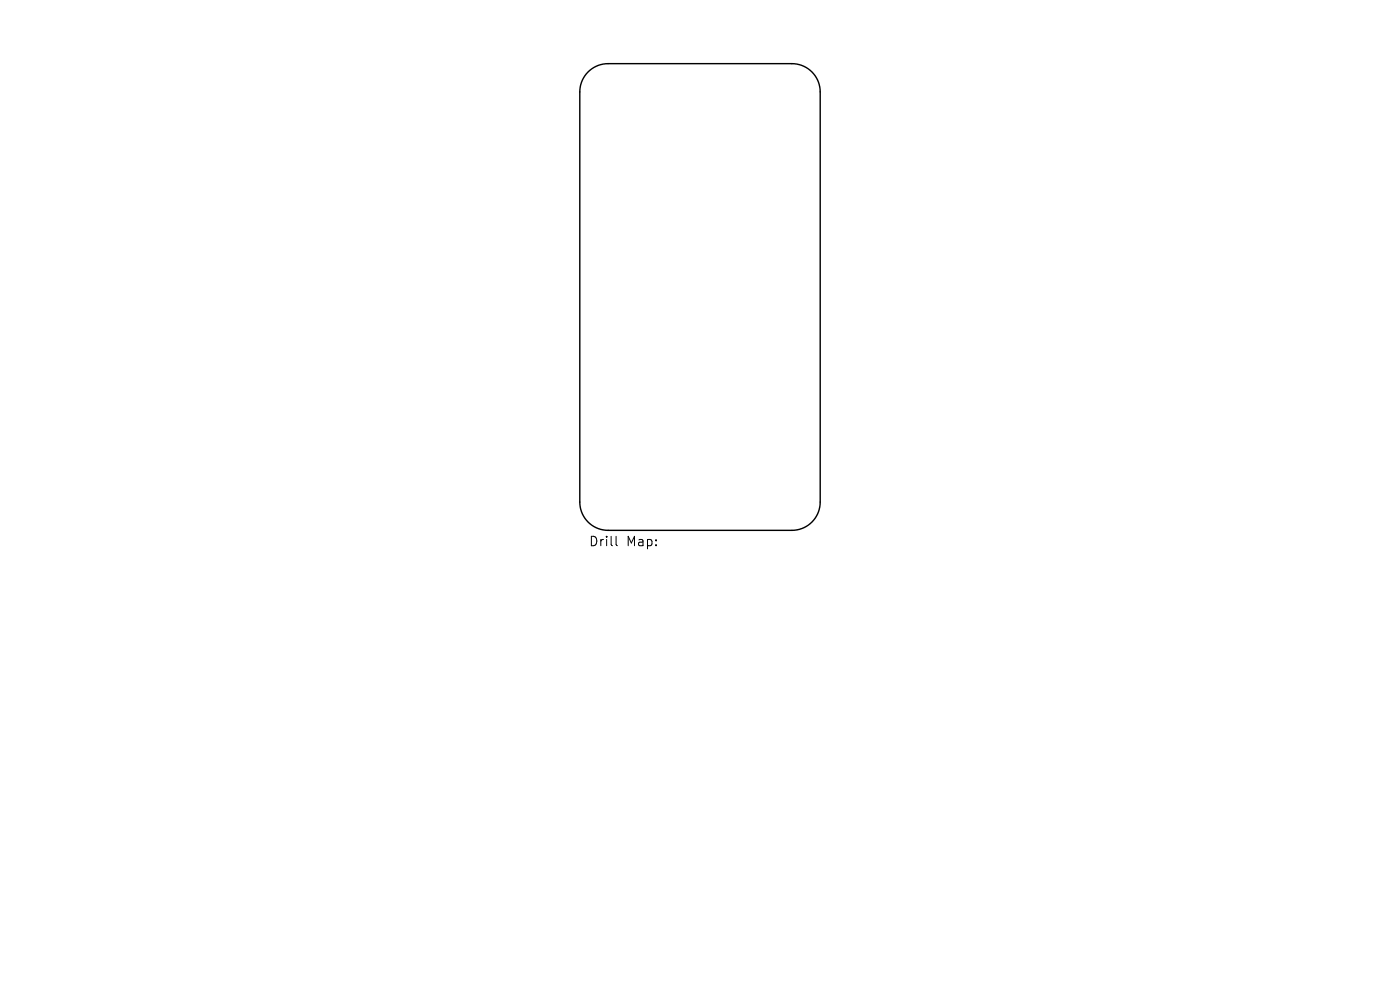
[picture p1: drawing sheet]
<svg xmlns="http://www.w3.org/2000/svg" width="297mm" height="210mm" viewBox="0 0 297 210" stroke-linecap="round" stroke-linejoin="round" font-family="sans-serif">
<defs><g id="words">
<g font-size="2.8">
<text x="124.9" y="116.2">Drill</text>
<text x="132.9" y="116.2">Map:</text>
</g>
</g></defs>
<path d="M124.8 15.3a6 6 0 0 1 4.2-1.8h39a6 6 0 0 1 6 6v87a6 6 0 0 1-6 6h-39a6 6 0 0 1-6-6v-87a6 6 0 0 1 1.8-4.2z" fill="none" stroke="#000" stroke-width=".3"/>
<path d="M130.7 113.8v1.7l.3 .3" fill="none" stroke="#000" stroke-width=".21"/>
<use href="#words"/>
</svg>
